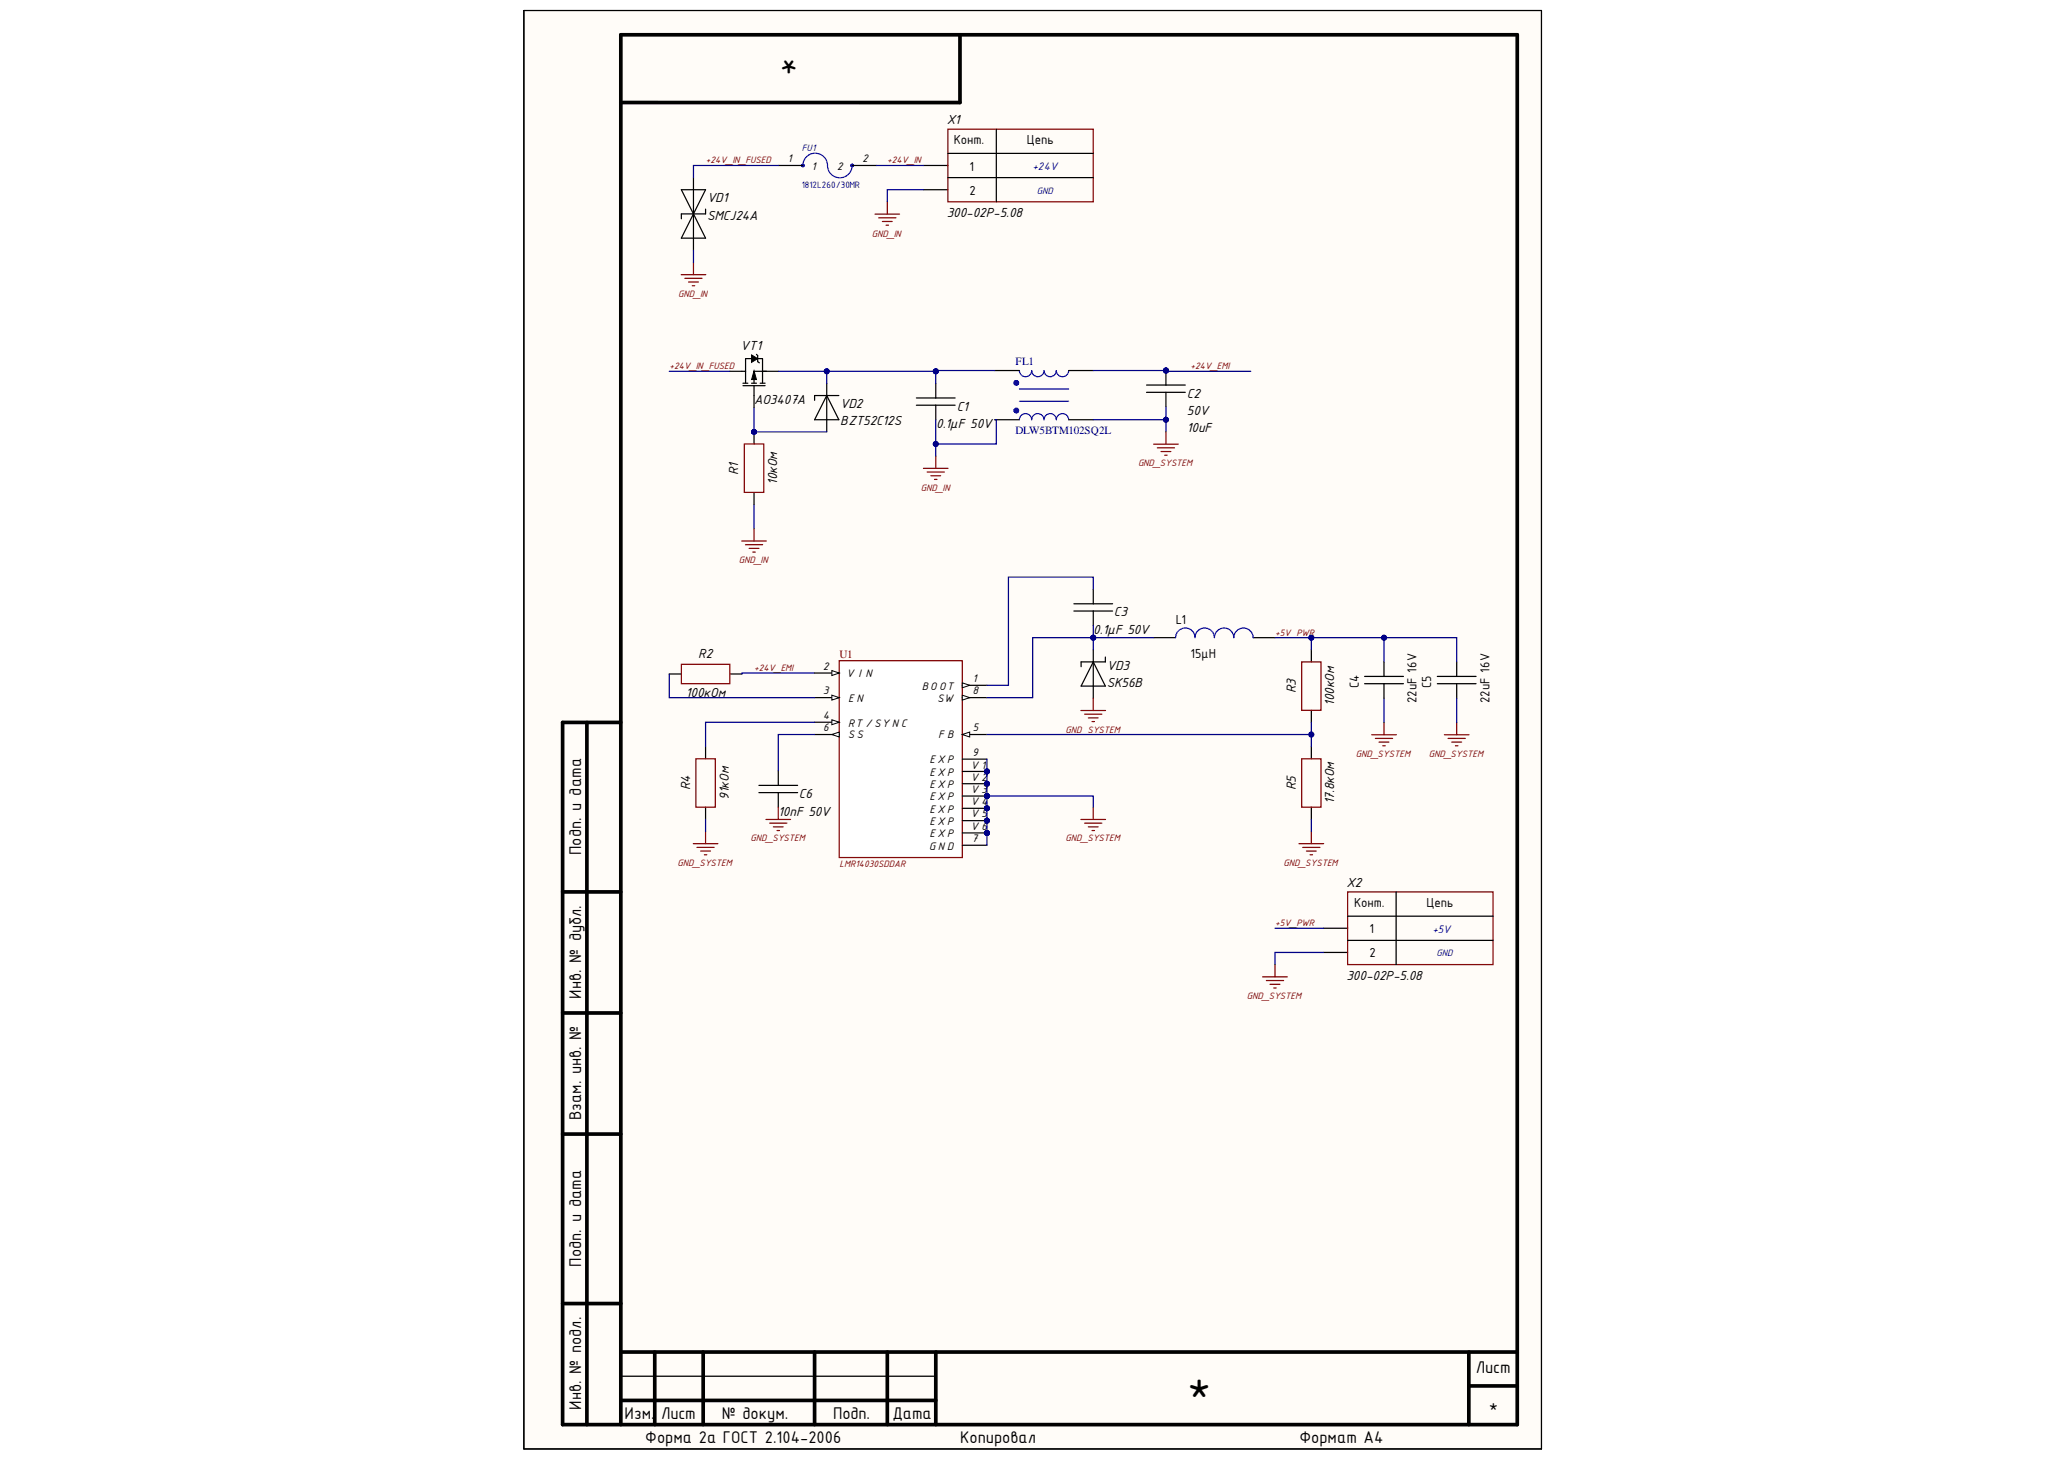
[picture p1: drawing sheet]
<svg xmlns="http://www.w3.org/2000/svg" width="297mm" height="210mm" viewBox="0 0 297 210" stroke-linecap="round" stroke-linejoin="round" font-family="sans-serif">
<defs><g id="words">
<text font-size="6.9" x="170.6" y="201.6">*</text>
<text font-size="5.2" x="114.7" y="8" transform="rotate(-180 114.7 8)">*</text>
<g font-size="2.6">
<text x="83.5" y="122.8" transform="rotate(-90 83.5 122.8)">Подп. и дата</text>
<text x="83.5" y="143.5" transform="rotate(-90 83.5 143.5)">Инв. № дубл.</text>
<text x="83.5" y="161" transform="rotate(-90 83.5 161)">Взам. инв. №</text>
<text x="83.5" y="182" transform="rotate(-90 83.5 182)">Подп. и дата</text>
<text x="212.1" y="197.3">Лист</text>
<text x="83.5" y="202.6" transform="rotate(-90 83.5 202.6)">Инв. № подл.</text>
<text x="89.8" y="203.9">Изм.</text>
<text x="95" y="203.9">Лист</text>
<text x="103.7" y="203.9">№ докум.</text>
<text x="119.7" y="203.9">Подп.</text>
<text x="128.3" y="203.9">Дата</text>
<text x="214" y="202.8">*</text>
<text x="92.7" y="207.4">Форма 2а ГОСТ 2.104-2006</text>
<text x="138" y="207.4">Копировал</text>
<text x="186.7" y="207.4">Формат А4</text>
</g>
<g font-size="2">
<text x="136" y="17.8">X1</text>
<text x="137.1" y="20.6">Конт.</text>
<text x="147.6" y="20.6">Цепь</text>
<text x="101.6" y="29.1">VD1</text>
<text x="139.3" y="24.5">1</text>
<text x="139.3" y="28">2</text>
<text x="101.6" y="31.5">SMCJ24A</text>
<text x="136" y="31.1">300-02P-5.08</text>
<text x="106.4" y="50.2">VT1</text>
<text x="108.4" y="58.1">AO3407A</text>
<text x="120.7" y="58.6">VD2</text>
<text x="137.5" y="59">C1</text>
<text x="170.6" y="59.6">50V</text>
<text x="170.6" y="57.2">C2</text>
<text x="120.7" y="61.1">BZT52C12S</text>
<text x="134.5" y="61.6">0.1μF 50V</text>
<text x="170.6" y="62.1">10uF</text>
<text x="106.1" y="68.3" transform="rotate(-90 106.1 68.3)">R1</text>
<text x="111.7" y="69.7" transform="rotate(-90 111.7 69.7)">10кОм</text>
<text x="160.1" y="88.5">C3</text>
<text x="169" y="89.7">L1</text>
<text x="100.3" y="94.6">R2</text>
<text x="157.1" y="91.1">0.1μF 50V</text>
<text x="171.1" y="94.6">15μH</text>
<text x="98.6" y="100.2">100кОм</text>
<text x="159.1" y="98.7">SK56B</text>
<text x="159.1" y="96.2">VD3</text>
<text x="186.2" y="99.6" transform="rotate(-90 186.2 99.6)">R3</text>
<text x="191.7" y="101.5" transform="rotate(-90 191.7 101.5)">100кОм</text>
<text x="195.3" y="98.9" transform="rotate(-90 195.3 98.9)">C4</text>
<text x="203.6" y="101" transform="rotate(-90 203.6 101)">22uF 16V</text>
<text x="205.7" y="98.9" transform="rotate(-90 205.7 98.9)">C5</text>
<text x="214.1" y="101" transform="rotate(-90 214.1 101)">22uF 16V</text>
<text x="99.2" y="113.5" transform="rotate(-90 99.2 113.5)">R4</text>
<text x="186.2" y="113.5" transform="rotate(-90 186.2 113.5)">R5</text>
<text x="104.7" y="114.9" transform="rotate(-90 104.7 114.9)">91кОм</text>
<text x="111.8" y="117.2">10nF 50V</text>
<text x="114.8" y="114.6">C6</text>
<text x="191.7" y="115.6" transform="rotate(-90 191.7 115.6)">17.8кОм</text>
<text x="193.5" y="127.5">X2</text>
<text x="194.6" y="130.3">Конт.</text>
<text x="205" y="130.3">Цепь</text>
<text x="196.8" y="134.1">1</text>
<text x="196.8" y="137.5">2</text>
<text x="193.5" y="140.8">300-02P-5.08</text>
</g>
<g font-size="1.7">
<text x="113.1" y="23.3">1</text>
<text x="123.9" y="23.3">2</text>
<text x="116.6" y="24.4">1</text>
<text x="120.2" y="24.4">2</text>
<text x="118.2" y="96.2">2</text>
<text x="118.2" y="99.8">3</text>
<text x="121.8" y="97.3">VIN</text>
<text x="121.8" y="100.9">EN</text>
<text x="132.4" y="99.1">BOOT</text>
<text x="134.7" y="100.9">SW</text>
<text x="139.7" y="98">1</text>
<text x="139.7" y="99.8">8</text>
<text x="118.2" y="103.3">4</text>
<text x="118.2" y="105.1">6</text>
<text x="121.8" y="104.4">RT/SYNC</text>
<text x="121.8" y="106.1">SS</text>
<text x="134.8" y="106.1">FB</text>
<text x="139.7" y="105.1">5</text>
<text x="133.5" y="109.7">EXP</text>
<text x="133.5" y="111.4">EXP</text>
<text x="133.5" y="113.2">EXP</text>
<text x="139.7" y="108.6">9</text>
<text x="139.7" y="110.4">V1</text>
<text x="139.7" y="112.2">V2</text>
<text x="139.7" y="113.9">V3</text>
<text x="133.5" y="115">EXP</text>
<text x="133.5" y="116.8">EXP</text>
<text x="133.5" y="118.5">EXP</text>
<text x="139.7" y="115.7">V4</text>
<text x="139.7" y="117.4">V5</text>
<text x="139.7" y="119.2">V6</text>
<text x="133.5" y="120.3">EXP</text>
<text x="133.5" y="122.1">GND</text>
<text x="139.7" y="121">7</text>
</g>
<g font-size="1.7" fill="#000080">
<text x="148.4" y="24.4">+24V</text>
<text x="205.8" y="134">+5V</text>
</g>
<g font-size="1.6" fill="#000080">
<text x="145.9" y="52.4">FL1</text>
<text x="145.9" y="62.3">DLW5BTM102SQ2L</text>
</g>
<text font-size="1.6" fill="#800000" x="120.6" y="94.6">U1</text>
<g font-size="1.4" fill="#800000">
<text x="101.4" y="23.4">+24V_IN_FUSED</text>
<text x="127.5" y="23.4">+24V_IN</text>
<text x="125.3" y="34">GND_IN</text>
<text x="97.5" y="42.6">GND_IN</text>
<text x="96.2" y="53">+24V_IN_FUSED</text>
<text x="171.1" y="53">+24V_EMI</text>
<text x="132.3" y="70.5">GND_IN</text>
<text x="163.5" y="67">GND_SYSTEM</text>
<text x="106.2" y="80.9">GND_IN</text>
<text x="183.3" y="91.3">+5V_PWR</text>
<text x="108.4" y="96.4">+24V_EMI</text>
<text x="153.1" y="105.3">GND_SYSTEM</text>
<text x="194.8" y="108.7">GND_SYSTEM</text>
<text x="205.3" y="108.7">GND_SYSTEM</text>
<text x="97.4" y="124.4">GND_SYSTEM</text>
<text x="107.9" y="120.9">GND_SYSTEM</text>
<text x="120.6" y="124.6">LMR14030SDDAR</text>
<text x="153.1" y="120.9">GND_SYSTEM</text>
<text x="184.4" y="124.4">GND_SYSTEM</text>
<text x="183.3" y="133">+5V_PWR</text>
<text x="179.2" y="143.5">GND_SYSTEM</text>
</g>
<g font-size="1.4" fill="#000080">
<text x="115.2" y="21.7">FU1</text>
<text x="115.2" y="27">1812L260/30MR</text>
<text x="149" y="27.8">GND</text>
<text x="206.4" y="137.4">GND</text>
</g>
</g></defs>
<path d="M75.3 1.5h146.2v206.7h-146.2z" fill-rule="evenodd" fill="#fffcf8"/>
<path d="M75.3 1.5h146.2v206.7h-146.2z" fill="none" stroke="#000" stroke-width=".14"/>
<path d="M75.3 1.5h146.2v206.7h-146.2z" fill-rule="evenodd" fill="#fffcf8"/>
<path d="M75.3 1.5h146.2v206.7h-146.2zM108 51l.9 .5-.9 .6zM108.4 53.3l.3 1.2h-.7z" fill="none" stroke="#000" stroke-width=".14"/>
<g fill="none" stroke="#000" stroke-width=".53">
<path d="M138 5v9.7h-48.8M84.3 103.8v100.9M89.2 103.8h-8.3v100.9h137.1v-199.7h-128.8v199.7M80.9 128.1h8.3M80.9 145.5h8.3M80.9 162.9h8.3M80.9 187.3h8.3M89.2 194.2h128.8M94.1 194.2v10.5M101.1 194.2v10.5M117.1 194.2v10.5M127.5 194.2v10.5"/>
<path d="M134.5 194.2v10.5M211.1 194.2v10.5M211.1 199.1h6.9M89.2 201.2h45.3"/>
</g>
<path d="M75.3 1.5h146.2v206.7h-146.2zM89.2 197.7h45.3" fill="none" stroke="#000" stroke-width=".18"/>
<g fill="none" stroke="#000" stroke-width=".17">
<path d="M143.2 18.6v10.4M97.9 27.3h3.5l-3.5 6.9h3.5zM99.7 25.5v10.5M101.4 30v.7h-3.5v.7M132.7 23.8h3.5M132.7 27.3h3.5M136.2 22h20.9M136.2 25.5h20.9M104.9 53.3h2.2M106.8 55.4h3.1M106.8 55.1h.7M107.1 51.5h.9"/>
<path d="M107.1 51.5v3.5M108 55.1h.7M108.4 55.4v3.2M108.7 50.9l.2 .2v.9l.2 .1M108.9 51.5h.7M109.2 55.1h.7M109.6 51.5v3.5M111.8 53.3h-3.4v1.7"/>
</g>
<path d="M136.2 18.6h20.9v10.4h-20.9zM97.9 39.5h3.5M98.4 40h2.5M99.7 37.7v1.8M125.7 30.8h3.6M126.3 31.3h2.4M126.8 31.8h1.4M127.3 32.4h.4M127.5 29v1.8M98.9 40.5h1.5M99.5 41.1h.3" fill="none" stroke="#800000" stroke-width=".17"/>
<path d="M108.4 53.3l.3 1.2h-.7zM108 51l.9 .5-.9 .6z" fill="#000"/>
<circle cx="108.4" cy="62" r=".35" fill="#000080"/>
<circle cx="108.4" cy="62" r=".35" fill="none" stroke="#000080" stroke-width=".14"/>
<path d="M108.4 62v1.8" fill="none" stroke="#000" stroke-width=".17"/>
<circle cx="108.4" cy="62" r=".35" fill="#000080"/>
<circle cx="108.4" cy="62" r=".35" fill="none" stroke="#000080" stroke-width=".14"/>
<path d="M118.8 55.1v6.9M118.8 56.8l1.7 3.5h-3.4zM120.5 56.8h-3.4v.7M131.7 58.2h5.6M131.7 57.2h5.6M134.5 55.1v2.1M134.5 58.2v2.1M143 53.2h3.5M153.6 53.2h3.5M108.4 70.7v1.8M143 60.3h3.5M153.6 60.3h3.5" fill="none" stroke="#000" stroke-width=".17"/>
<g fill="none" stroke="#800000" stroke-width=".17">
<path d="M106.6 77.7h3.5M107 63.8h2.8v6.9h-2.8zM107.1 78.3h2.5M107.6 78.8h1.5M108.2 79.3h.3M108.4 76v1.7M132.7 67.3h3.5M133.2 67.8h2.5M133.8 68.4h1.4M134.3 68.9h.3M134.5 65.5v1.8M165.8 63.8h3.5"/>
<path d="M166.3 64.3h2.5M166.8 64.9h1.5M167.4 65.4h.3M167.5 62v1.8"/>
</g>
<path d="M146.5 53.2a.88 .88 0 0 0 .9 .9 .88 .88 0 0 0 .9-.9 .89 .89 0 0 0 .8 .9 .89 .89 0 0 0 .9-.9 .88 .88 0 0 0 .9 .9 .88 .88 0 0 0 .9-.9 .89 .89 0 0 0 .9 .9 .89 .89 0 0 0 .9-.9M146.5 57.7h7.1M146.5 55.9h7.1M146.5 60.3a.88 .88 0 0 1 .9-.9 .88 .88 0 0 1 .9 .9 .89 .89 0 0 1 .8-.9 .89 .89 0 0 1 .9 .9 .88 .88 0 0 1 .9-.9 .88 .88 0 0 1 .9 .9 .89 .89 0 0 1 .9-.9 .89 .89 0 0 1 .9 .9" fill="none" stroke="#00f" stroke-width=".17"/>
<g fill="none" stroke="#00f" stroke-width=".53">
<circle cx="146" cy="59" r=".14"/>
<circle cx="146" cy="55" r=".14"/>
<circle cx="146.1" cy="59" r=".14"/>
</g>
<circle cx="167.5" cy="53.2" r=".35" fill="#000080"/>
<circle cx="167.5" cy="53.2" r=".35" fill="none" stroke="#000080" stroke-width=".14"/>
<path d="M164.8 56.4h5.5M164.8 55.3h5.5M167.5 53.2v2.1M167.5 56.4v2.1" fill="none" stroke="#000" stroke-width=".17"/>
<circle cx="167.5" cy="53.2" r=".35" fill="#000080"/>
<circle cx="167.5" cy="53.2" r=".35" fill="none" stroke="#000080" stroke-width=".14"/>
<circle cx="141.8" cy="110.8" r=".35" fill="#000080"/>
<circle cx="141.8" cy="110.8" r=".35" fill="none" stroke="#000080" stroke-width=".14"/>
<circle cx="141.8" cy="112.6" r=".35" fill="#000080"/>
<circle cx="141.8" cy="112.6" r=".35" fill="none" stroke="#000080" stroke-width=".14"/>
<circle cx="141.8" cy="114.4" r=".35" fill="#000080"/>
<circle cx="141.8" cy="114.4" r=".35" fill="none" stroke="#000080" stroke-width=".14"/>
<circle cx="141.8" cy="116.1" r=".35" fill="#000080"/>
<circle cx="141.8" cy="116.1" r=".35" fill="none" stroke="#000080" stroke-width=".14"/>
<circle cx="141.8" cy="117.9" r=".35" fill="#000080"/>
<circle cx="141.8" cy="117.9" r=".35" fill="none" stroke="#000080" stroke-width=".14"/>
<circle cx="141.8" cy="119.7" r=".35" fill="#000080"/>
<circle cx="141.8" cy="119.7" r=".35" fill="none" stroke="#000080" stroke-width=".14"/>
<path d="M120.6 94.9h17.7v28.3h-17.7z" fill-rule="evenodd" fill="#fff"/>
<path d="M120.6 94.9h17.7v28.3h-17.7z" fill="none" stroke="#800000" stroke-width=".17"/>
<path d="M117.1 96.7h3.5" fill="none" stroke="#000" stroke-width=".17"/>
<path d="M119.5 96.3l1.1 .4-1.1 .3z" fill="#f8fcff"/>
<path d="M119.5 96.3l1.1 .4-1.1 .3z" fill="none" stroke="#000" stroke-width=".14"/>
<path d="M117.1 100.2h3.5" fill="none" stroke="#000" stroke-width=".17"/>
<path d="M119.5 99.9l1.1 .3-1.1 .4z" fill="#f8fcff"/>
<path d="M119.5 99.9l1.1 .3-1.1 .4z" fill="none" stroke="#000" stroke-width=".14"/>
<path d="M117.1 103.8h3.5" fill="none" stroke="#000" stroke-width=".17"/>
<path d="M119.5 103.4l1.1 .4-1.1 .3z" fill="#f8fcff"/>
<path d="M119.5 103.4l1.1 .4-1.1 .3z" fill="none" stroke="#000" stroke-width=".14"/>
<path d="M117.1 105.5h3.5" fill="none" stroke="#000" stroke-width=".17"/>
<path d="M119.5 105.5l1.1-.3v.7z" fill="#f8fcff"/>
<path d="M119.5 105.5l1.1-.3v.7z" fill="none" stroke="#000" stroke-width=".14"/>
<path d="M138.3 98.5h3.5" fill="none" stroke="#000" stroke-width=".17"/>
<path d="M138.3 98.1l1.1 .4-1.1 .3z" fill="#f8fcff"/>
<path d="M138.3 98.1l1.1 .4-1.1 .3z" fill="none" stroke="#000" stroke-width=".14"/>
<path d="M138.3 100.2h3.5" fill="none" stroke="#000" stroke-width=".17"/>
<path d="M138.3 99.9l1.1 .3-1.1 .4z" fill="#f8fcff"/>
<path d="M138.3 99.9l1.1 .3-1.1 .4z" fill="none" stroke="#000" stroke-width=".14"/>
<path d="M138.3 105.5h3.5" fill="none" stroke="#000" stroke-width=".17"/>
<path d="M138.3 105.5l1.1-.3v.7z" fill="#f8fcff"/>
<path d="M138.3 105.5l1.1-.3v.7z" fill="none" stroke="#000" stroke-width=".14"/>
<path d="M138.3 109.1h3.5M138.3 110.8h3.5" fill="none" stroke="#000" stroke-width=".17"/>
<circle cx="141.8" cy="110.8" r=".35" fill="#000080"/>
<circle cx="141.8" cy="110.8" r=".35" fill="none" stroke="#000080" stroke-width=".14"/>
<path d="M138.3 112.6h3.5" fill="none" stroke="#000" stroke-width=".17"/>
<circle cx="141.8" cy="112.6" r=".35" fill="#000080"/>
<circle cx="141.8" cy="112.6" r=".35" fill="none" stroke="#000080" stroke-width=".14"/>
<path d="M138.3 114.4h3.5" fill="none" stroke="#000" stroke-width=".17"/>
<circle cx="141.8" cy="114.4" r=".35" fill="#000080"/>
<circle cx="141.8" cy="114.4" r=".35" fill="none" stroke="#000080" stroke-width=".14"/>
<path d="M138.3 116.1h3.5" fill="none" stroke="#000" stroke-width=".17"/>
<circle cx="141.8" cy="116.1" r=".35" fill="#000080"/>
<circle cx="141.8" cy="116.1" r=".35" fill="none" stroke="#000080" stroke-width=".14"/>
<path d="M138.3 117.9h3.5" fill="none" stroke="#000" stroke-width=".17"/>
<circle cx="141.8" cy="117.9" r=".35" fill="#000080"/>
<circle cx="141.8" cy="117.9" r=".35" fill="none" stroke="#000080" stroke-width=".14"/>
<path d="M138.3 119.7h3.5" fill="none" stroke="#000" stroke-width=".17"/>
<circle cx="141.8" cy="119.7" r=".35" fill="#000080"/>
<circle cx="141.8" cy="119.7" r=".35" fill="none" stroke="#000080" stroke-width=".14"/>
<g fill="none" stroke="#000" stroke-width=".17">
<path d="M111.8 23.8h3.6M122.5 23.8h3.5M96.2 96.8h1.7M104.9 96.8h1.7M154.3 87.8h5.6M154.3 86.7h5.6M157.1 84.7v2M157.1 87.8v2.1M157.1 93.4v6.9M157.1 95.1l1.7 3.5h-3.4zM158.8 94.4v.7h-3.4v.7M165.8 91.6h3.1"/>
<path d="M101.4 107.3v1.7M101.4 116v1.7M109.1 113.9h5.5M109.1 112.8h5.5M111.8 110.7v2.1M111.8 113.9v2.1M138.3 121.4h3.5"/>
</g>
<g fill="none" stroke="#800000" stroke-width=".17">
<path d="M97.9 95.4h7v2.8h-7zM100 109h2.8v7h-2.8zM101.4 119.4v1.8M110.1 117.7h3.5M110.6 118.3h2.5M111.1 118.8h1.4M111.7 119.3h.3M111.8 116v1.7M155.3 117.7h3.6M155.3 102.1h3.6M155.9 118.3h2.4M155.9 102.6h2.4"/>
<path d="M156.4 118.8h1.4M156.4 103.1h1.4M156.9 119.3h.4M156.9 103.7h.4M157.1 100.3v1.8M157.1 116v1.7M99.6 121.2h3.6M100.2 121.7h2.4M100.7 122.3h1.4M101.2 122.8h.4"/>
</g>
<g fill="none" stroke="#000" stroke-width=".18">
<path d="M180.1 91.6h3.1M188.4 93.4v1.7M196.1 98.2h5.6M196.1 97.2h5.6M198.9 95.1v2.1M198.9 98.2v2.1M206.6 98.2h5.5M206.6 97.2h5.5M209.3 95.1v2.1M209.3 98.2v2.1M188.4 102.1v1.7M188.4 107.3v1.7"/>
<path d="M188.4 116v1.7M190.2 133.4h3.5M190.2 136.8h3.5M193.7 131.6h20.9M193.7 135.1h20.9M200.6 128.1v10.5"/>
</g>
<g fill="none" stroke="#800000" stroke-width=".18">
<path d="M187.1 95.1h2.7v7h-2.7zM187.1 109h2.7v7h-2.7zM188.4 119.4v1.8M197.1 105.6h3.6M197.6 106.1h2.5M198.2 106.6h1.4M198.7 107.1h.4M198.9 103.8v1.8M207.6 105.6h3.5M208.1 106.1h2.5M208.6 106.6h1.4M209.2 107.1h.3"/>
<path d="M209.3 103.8v1.8M183.2 138.6v1.7M186.7 121.2h3.5M187.2 121.7h2.5M187.7 122.3h1.4M188.3 122.8h.3M193.7 128.1h20.9v10.5h-20.9zM181.4 140.3h3.6M182 140.9h2.5M182.5 141.4h1.4M183 141.9h.4"/>
</g>
<path d="M171.7 91.6a1.4 1.4 0 0 1 1.4-1.4 1.4 1.4 0 0 1 1.4 1.4 1.39 1.39 0 0 1 1.4-1.4 1.39 1.39 0 0 1 1.4 1.4 1.39 1.39 0 0 1 1.4-1.4 1.39 1.39 0 0 1 1.4 1.4" fill="none" stroke="#00f" stroke-width=".18"/>
<g fill="none" stroke="#00f" stroke-width=".17">
<path d="M115.4 23.8a1.77 1.77 0 0 1 1.7-1.8 1.77 1.77 0 0 1 1.8 1.8 1.77 1.77 0 0 0 1.8 1.7 1.77 1.77 0 0 0 1.8-1.7M168.9 91.6a1.39 1.39 0 0 1 1.4-1.4 1.39 1.39 0 0 1 1.4 1.4"/>
<circle cx="115.4" cy="23.8" r=".18"/>
<circle cx="122.5" cy="23.8" r=".18"/>
</g>
<path d="M167.5 58.5v1.8h-10.4" fill="none" stroke="#000080" stroke-width=".17"/>
<circle cx="167.5" cy="60.3" r=".35" fill="#000080"/>
<circle cx="167.5" cy="60.3" r=".35" fill="none" stroke="#000080" stroke-width=".14"/>
<path d="M111.8 23.8h-12.1v1.7M96.2 53.3h8.7M108.4 58.6v3.4h10.4M96.2 96.8v3.4h20.9M117.1 96.7h-10.5v.1M117.1 103.8h-15.7v3.5" fill="none" stroke="#000080" stroke-width=".17"/>
<circle cx="108.4" cy="62" r=".35" fill="#000080"/>
<circle cx="108.4" cy="62" r=".35" fill="none" stroke="#000080" stroke-width=".14"/>
<path d="M111.8 53.3h7v1.8M117.1 105.5h-5.3v5.2" fill="none" stroke="#000080" stroke-width=".17"/>
<circle cx="118.8" cy="53.3" r=".35" fill="#000080"/>
<circle cx="118.8" cy="53.3" r=".35" fill="none" stroke="#000080" stroke-width=".14"/>
<path d="M118.8 53.3h15.7" fill="none" stroke="#000080" stroke-width=".17"/>
<circle cx="118.8" cy="53.3" r=".35" fill="#000080"/>
<circle cx="118.8" cy="53.3" r=".35" fill="none" stroke="#000080" stroke-width=".14"/>
<circle cx="134.5" cy="53.3" r=".35" fill="#000080"/>
<circle cx="134.5" cy="53.3" r=".35" fill="none" stroke="#000080" stroke-width=".14"/>
<path d="M126 23.8h6.7M132.7 27.3h-5.2v1.7M143 60.3h.2v3.5h-8.7" fill="none" stroke="#000080" stroke-width=".17"/>
<circle cx="134.5" cy="63.8" r=".35" fill="#000080"/>
<circle cx="134.5" cy="63.8" r=".35" fill="none" stroke="#000080" stroke-width=".14"/>
<path d="M143 53.2h-8.5v.1" fill="none" stroke="#000080" stroke-width=".17"/>
<circle cx="134.5" cy="53.3" r=".35" fill="#000080"/>
<circle cx="134.5" cy="53.3" r=".35" fill="none" stroke="#000080" stroke-width=".14"/>
<path d="M141.8 114.4h15.3v1.6" fill="none" stroke="#000080" stroke-width=".17"/>
<circle cx="141.8" cy="114.4" r=".35" fill="#000080"/>
<circle cx="141.8" cy="114.4" r=".35" fill="none" stroke="#000080" stroke-width=".14"/>
<path d="M141.8 105.5h46.6" fill="none" stroke="#000080" stroke-width=".18"/>
<circle cx="188.4" cy="105.5" r=".35" fill="#000080"/>
<circle cx="188.4" cy="105.5" r=".35" fill="none" stroke="#000080" stroke-width=".14"/>
<path d="M157.1 91.6h-8.7v8.6h-6.6" fill="none" stroke="#000080" stroke-width=".17"/>
<circle cx="157.1" cy="91.6" r=".35" fill="#000080"/>
<circle cx="157.1" cy="91.6" r=".35" fill="none" stroke="#000080" stroke-width=".14"/>
<path d="M157.1 84.7v-1.8h-12.2v15.6h-3.1M157.1 91.6h8.7" fill="none" stroke="#000080" stroke-width=".17"/>
<circle cx="157.1" cy="91.6" r=".35" fill="#000080"/>
<circle cx="157.1" cy="91.6" r=".35" fill="none" stroke="#000080" stroke-width=".14"/>
<path d="M157.1 53.2h10.4" fill="none" stroke="#000080" stroke-width=".17"/>
<circle cx="167.5" cy="53.2" r=".35" fill="#000080"/>
<circle cx="167.5" cy="53.2" r=".35" fill="none" stroke="#000080" stroke-width=".14"/>
<path d="M167.5 53.2v.2h12.2" fill="none" stroke="#000080" stroke-width=".18"/>
<circle cx="167.5" cy="53.2" r=".35" fill="#000080"/>
<circle cx="167.5" cy="53.2" r=".35" fill="none" stroke="#000080" stroke-width=".14"/>
<path d="M183.2 91.6h5.2v1.8M183.2 133.4h7M190.2 136.8h-7v1.8" fill="none" stroke="#000080" stroke-width=".18"/>
<circle cx="188.4" cy="91.6" r=".35" fill="#000080"/>
<circle cx="188.4" cy="91.6" r=".35" fill="none" stroke="#000080" stroke-width=".14"/>
<path d="M188.4 91.6h20.9v3.5" fill="none" stroke="#000080" stroke-width=".18"/>
<circle cx="188.4" cy="91.6" r=".35" fill="#000080"/>
<circle cx="188.4" cy="91.6" r=".35" fill="none" stroke="#000080" stroke-width=".14"/>
<circle cx="198.9" cy="91.6" r=".35" fill="#000080"/>
<circle cx="198.9" cy="91.6" r=".35" fill="none" stroke="#000080" stroke-width=".14"/>
<path d="M99.7 36v1.7M108.4 72.5v3.5M134.5 60.3v5.2M101.4 117.7v1.7" fill="none" stroke="#000080" stroke-width=".17"/>
<circle cx="134.5" cy="63.8" r=".35" fill="#000080"/>
<circle cx="134.5" cy="63.8" r=".35" fill="none" stroke="#000080" stroke-width=".14"/>
<path d="M134.5 53.3v1.8" fill="none" stroke="#000080" stroke-width=".17"/>
<circle cx="134.5" cy="53.3" r=".35" fill="#000080"/>
<circle cx="134.5" cy="53.3" r=".35" fill="none" stroke="#000080" stroke-width=".14"/>
<path d="M141.8 109.1v12.3" fill="none" stroke="#000080" stroke-width=".17"/>
<circle cx="141.8" cy="119.7" r=".35" fill="#000080"/>
<circle cx="141.8" cy="119.7" r=".35" fill="none" stroke="#000080" stroke-width=".14"/>
<circle cx="141.8" cy="117.9" r=".35" fill="#000080"/>
<circle cx="141.8" cy="117.9" r=".35" fill="none" stroke="#000080" stroke-width=".14"/>
<circle cx="141.8" cy="116.1" r=".35" fill="#000080"/>
<circle cx="141.8" cy="116.1" r=".35" fill="none" stroke="#000080" stroke-width=".14"/>
<circle cx="141.8" cy="114.4" r=".35" fill="#000080"/>
<circle cx="141.8" cy="114.4" r=".35" fill="none" stroke="#000080" stroke-width=".14"/>
<circle cx="141.8" cy="112.6" r=".35" fill="#000080"/>
<circle cx="141.8" cy="112.6" r=".35" fill="none" stroke="#000080" stroke-width=".14"/>
<circle cx="141.8" cy="110.8" r=".35" fill="#000080"/>
<circle cx="141.8" cy="110.8" r=".35" fill="none" stroke="#000080" stroke-width=".14"/>
<path d="M157.1 89.9v3.5" fill="none" stroke="#000080" stroke-width=".17"/>
<circle cx="157.1" cy="91.6" r=".35" fill="#000080"/>
<circle cx="157.1" cy="91.6" r=".35" fill="none" stroke="#000080" stroke-width=".14"/>
<path d="M188.4 103.8v3.5M188.4 117.7v1.7" fill="none" stroke="#000080" stroke-width=".18"/>
<circle cx="188.4" cy="105.5" r=".35" fill="#000080"/>
<circle cx="188.4" cy="105.5" r=".35" fill="none" stroke="#000080" stroke-width=".14"/>
<path d="M198.9 91.6v3.5M198.9 100.3v3.5" fill="none" stroke="#000080" stroke-width=".18"/>
<circle cx="198.9" cy="91.6" r=".35" fill="#000080"/>
<circle cx="198.9" cy="91.6" r=".35" fill="none" stroke="#000080" stroke-width=".14"/>
<path d="M209.3 100.3v3.5" fill="none" stroke="#000080" stroke-width=".18"/>
<path d="M167.5 60.3v1.7" fill="none" stroke="#000080" stroke-width=".17"/>
<circle cx="167.5" cy="60.3" r=".35" fill="#000080"/>
<circle cx="167.5" cy="60.3" r=".35" fill="none" stroke="#000080" stroke-width=".14"/>
<use href="#words"/>
</svg>
